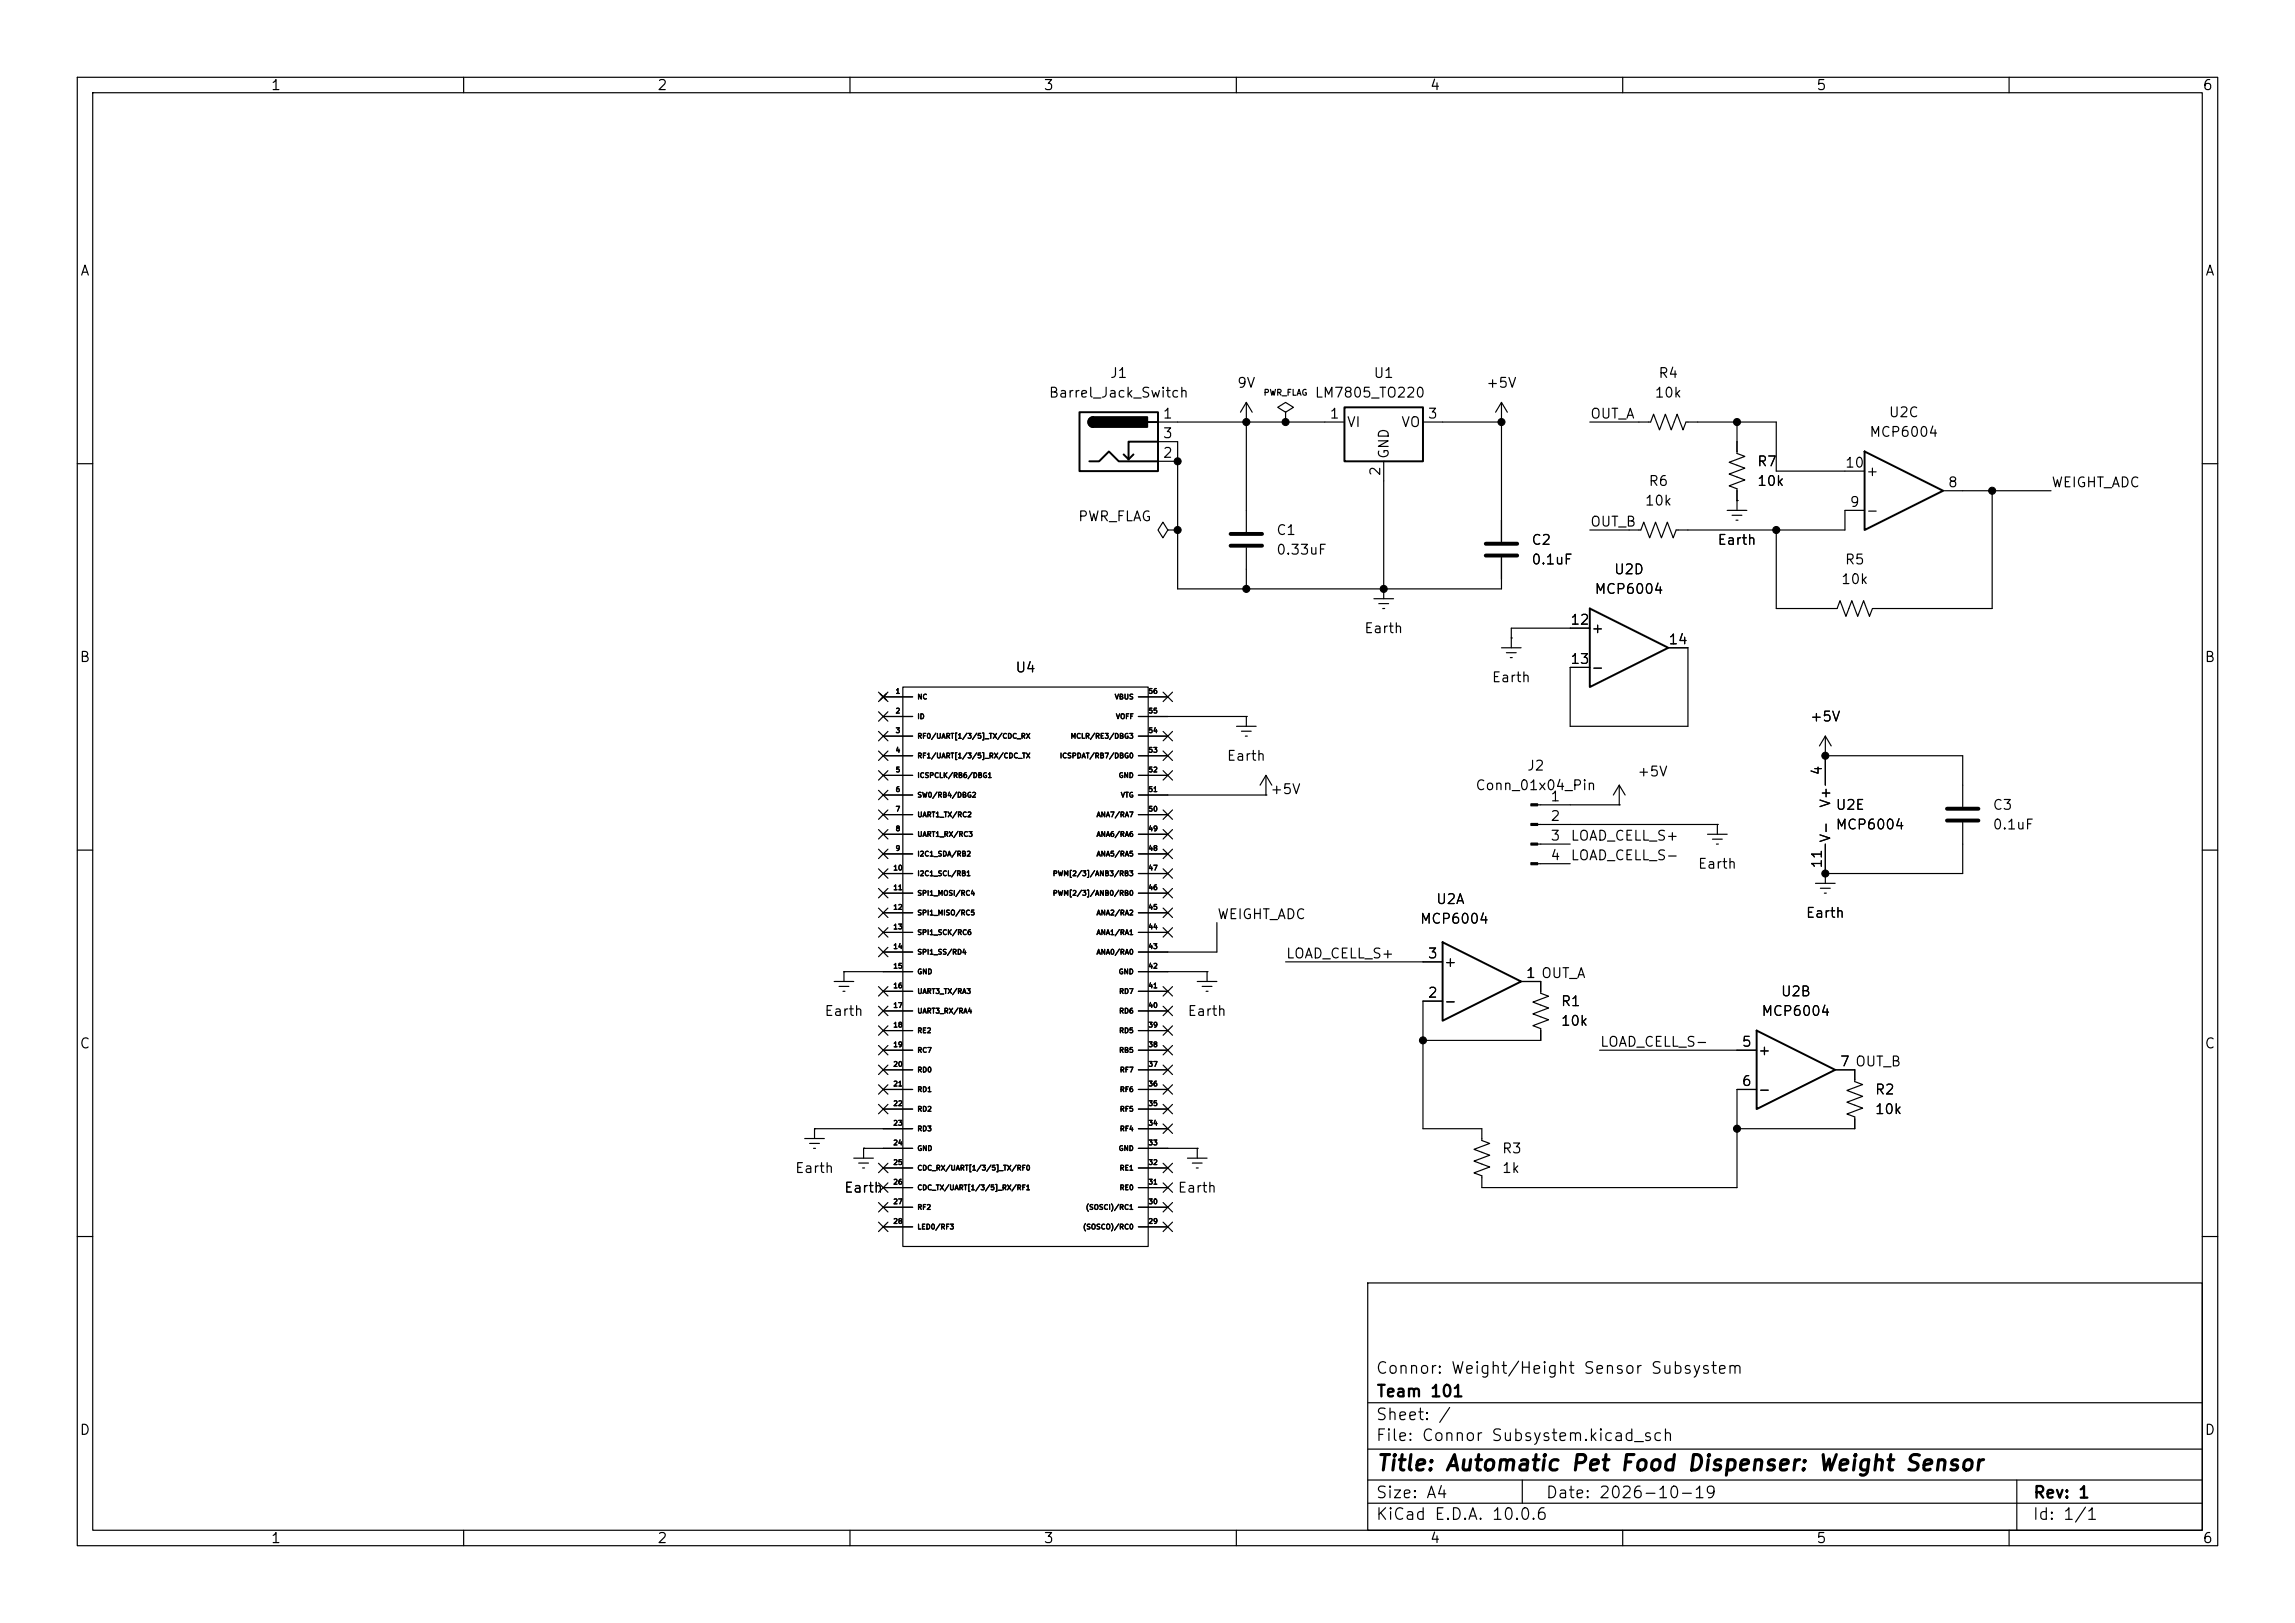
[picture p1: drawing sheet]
<svg xmlns="http://www.w3.org/2000/svg" width="297mm" height="210mm" viewBox="0 0 297 210" stroke-linecap="round" stroke-linejoin="round" font-family="sans-serif">
<defs><g id="words">
<text font-size="2" x="178" y="190.8">Title: Automatic Pet Food Dispenser: Weight Sensor</text>
<g font-size="1.5">
<text x="178" y="178.1">Connor: Weight/Height Sensor Subsystem</text>
<text x="178" y="184.1">Sheet: /</text>
<text x="178" y="181.1">Team 101</text>
<text x="178" y="186.8">File: Connor Subsystem.kicad_sch</text>
<text x="178" y="197">KiCad E.D.A. 10.0.6</text>
<text x="178" y="194.2">Size: A4</text>
<text x="200" y="194.2">Date: 2026-10-19</text>
<text x="263" y="197">Id: 1/1</text>
<text x="263" y="194.2">Rev: 1</text>
</g>
<g font-size="1.3">
<text x="35" y="12">1</text>
<text x="85" y="12">2</text>
<text x="135" y="12">3</text>
<text x="185" y="12">4</text>
<text x="235" y="12">5</text>
<text x="285" y="12">6</text>
<text x="10.3" y="36">A</text>
<text x="285.3" y="36">A</text>
<text x="135.6" y="51.8">Barrel_Jack_Switch</text>
<text x="143.6" y="49.2">J1</text>
<text x="160" y="50.5">9V</text>
<text x="170.1" y="51.8">LM7805_TO220</text>
<text x="177.7" y="49.2">U1</text>
<text x="192.2" y="50.5">+5V</text>
<text x="214" y="51.8">10k</text>
<text x="214.5" y="49.2">R4</text>
<text x="150.4" y="54.5">1</text>
<text x="150.4" y="59.6">2</text>
<text x="150.4" y="57">3</text>
<text x="172" y="54.5">1</text>
<text x="174.2" y="55.6">VI</text>
<text x="180" y="59.5" transform="rotate(-90 180 59.5)">GND</text>
<text x="181.2" y="55.6">VO</text>
<text x="184.7" y="54.5">3</text>
<text x="205.7" y="54.5">OUT_A</text>
<text x="241.8" y="56.8">MCP6004</text>
<text x="244.3" y="54.3">U2C</text>
<text x="178.9" y="61.7" transform="rotate(-90 178.9 61.7)">2</text>
<text x="212.8" y="65.7">10k</text>
<text x="213.3" y="63.2">R6</text>
<text x="227.3" y="60.7">R7</text>
<text x="227.3" y="63.2">10k</text>
<text x="238.7" y="60.8">10</text>
<text x="239.3" y="65.9">9</text>
<text x="241.4" y="61.9">+</text>
<text x="252" y="63.4">8</text>
<text x="265.4" y="63.4">WEIGHT_ADC</text>
<text x="139.4" y="67.8">PWR_FLAG</text>
<text x="165.1" y="69.5">C1</text>
<text x="198.1" y="70.8">C2</text>
<text x="205.7" y="68.5">OUT_B</text>
<text x="222.2" y="70.8">Earth</text>
<text x="241.4" y="67">-</text>
<text x="165.1" y="72.1">0.33uF</text>
<text x="198.1" y="73.4">0.1uF</text>
<text x="206.3" y="77.2">MCP6004</text>
<text x="208.8" y="74.6">U2D</text>
<text x="238.2" y="75.9">10k</text>
<text x="238.7" y="73.4">R5</text>
<text x="176.5" y="82.2">Earth</text>
<text x="203.1" y="81.1">12</text>
<text x="205.8" y="82.2">+</text>
<text x="215.8" y="83.7">14</text>
<text x="10.2" y="86">B</text>
<text x="131.3" y="87.3">U4</text>
<text x="193" y="88.6">Earth</text>
<text x="203.1" y="86.2">13</text>
<text x="205.8" y="87.3">-</text>
<text x="285.2" y="86">B</text>
<text x="234.2" y="93.7">+5V</text>
<text x="158.7" y="98.8">Earth</text>
<text x="197.5" y="100">J2</text>
<text x="211.8" y="100.8">+5V</text>
<text x="236.1" y="100.4" transform="rotate(-90 236.1 100.4)">4</text>
<text x="164.3" y="103.1">+5V</text>
<text x="190.9" y="102.6">Conn_01x04_Pin</text>
<text x="200.6" y="104">1</text>
<text x="200.6" y="106.5">2</text>
<text x="237.2" y="104.6" transform="rotate(-90 237.2 104.6)">V+</text>
<text x="237.5" y="105.1">U2E</text>
<text x="237.5" y="107.6">MCP6004</text>
<text x="257.8" y="105.1">C3</text>
<text x="257.8" y="107.6">0.1uF</text>
<text x="200.6" y="109.1">3</text>
<text x="200.6" y="111.6">4</text>
<text x="203.2" y="109.1">LOAD_CELL_S+</text>
<text x="203.2" y="111.6">LOAD_CELL_S-</text>
<text x="219.6" y="112.7">Earth</text>
<text x="236.1" y="112.5" transform="rotate(-90 236.1 112.5)">11</text>
<text x="237.2" y="109.1" transform="rotate(-90 237.2 109.1)">V-</text>
<text x="157.5" y="119.3">WEIGHT_ADC</text>
<text x="183.7" y="119.8">MCP6004</text>
<text x="185.8" y="117.3">U2A</text>
<text x="233.6" y="119.1">Earth</text>
<text x="166.3" y="124.3">LOAD_CELL_S+</text>
<text x="184.7" y="124.3">3</text>
<text x="186.8" y="125.4">+</text>
<text x="106.6" y="131.8">Earth</text>
<text x="153.6" y="131.8">Earth</text>
<text x="184.7" y="129.4">2</text>
<text x="186.8" y="130.5">-</text>
<text x="197.4" y="126.9">1 OUT_A</text>
<text x="197.4" y="126.9">1</text>
<text x="201.9" y="130.5">R1</text>
<text x="227.9" y="131.8">MCP6004</text>
<text x="230.4" y="129.2">U2B</text>
<text x="10.2" y="136">C</text>
<text x="201.9" y="133">10k</text>
<text x="207" y="135.8">LOAD_CELL_S-</text>
<text x="225.3" y="135.8">5</text>
<text x="227.4" y="136.9">+</text>
<text x="285.2" y="136">C</text>
<text x="225.3" y="140.8">6</text>
<text x="227.4" y="141.9">-</text>
<text x="238" y="138.3">7 OUT_B</text>
<text x="238" y="138.3">7</text>
<text x="242.6" y="141.9">R2</text>
<text x="194.3" y="149.6">R3</text>
<text x="242.6" y="144.5">10k</text>
<text x="102.8" y="152.1">Earth</text>
<text x="109.2" y="154.6">Earth</text>
<text x="152.3" y="154.6">Earth</text>
<text x="194.3" y="152.1">1k</text>
<text x="10.2" y="186">D</text>
<text x="285.2" y="186">D</text>
<text x="35" y="200">1</text>
<text x="85" y="200">2</text>
<text x="135" y="200">3</text>
<text x="185" y="200">4</text>
<text x="235" y="200">5</text>
<text x="285" y="200">6</text>
</g>
<text font-size=".8" x="163.5" y="51.4">PWR_FLAG</text>
<g font-size=".6">
<text x="115.8" y="89.9">1</text>
<text x="148.6" y="89.9">56</text>
<text x="115.8" y="92.5">2</text>
<text x="115.8" y="95">3</text>
<text x="118.7" y="90.6">NC</text>
<text x="118.7" y="93.2">ID</text>
<text x="118.7" y="95.7">RF0/UART[1/3/5]_TX/CDC_RX</text>
<text x="138.5" y="95.7">MCLR/RE3/DBG3</text>
<text x="144.2" y="90.6">VBUS</text>
<text x="144.4" y="93.2">VOFF</text>
<text x="148.6" y="95">54</text>
<text x="148.6" y="92.5">55</text>
<text x="115.8" y="97.5">4</text>
<text x="115.8" y="100.1">5</text>
<text x="118.7" y="98.3">RF1/UART[1/3/5]_RX/CDC_TX</text>
<text x="118.7" y="100.8">ICSPCLK/RB6/DBG1</text>
<text x="137.1" y="98.3">ICSPDAT/RB7/DBG0</text>
<text x="144.7" y="100.8">GND</text>
<text x="148.6" y="100.1">52</text>
<text x="148.6" y="97.5">53</text>
<text x="115.8" y="102.6">6</text>
<text x="115.8" y="105.2">7</text>
<text x="115.8" y="107.7">8</text>
<text x="118.7" y="103.3">SW0/RB4/DBG2</text>
<text x="118.7" y="105.9">UART1_TX/RC2</text>
<text x="141.8" y="105.9">ANA7/RA7</text>
<text x="145" y="103.3">VTG</text>
<text x="148.6" y="107.7">49</text>
<text x="148.6" y="105.2">50</text>
<text x="148.6" y="102.6">51</text>
<text x="115.5" y="112.8">10</text>
<text x="115.8" y="110.2">9</text>
<text x="118.7" y="108.4">UART1_RX/RC3</text>
<text x="118.7" y="111">I2C1_SDA/RB2</text>
<text x="118.7" y="113.5">I2C1_SCL/RB1</text>
<text x="136.2" y="113.5">PWM[2/3]/ANB3/RB3</text>
<text x="141.8" y="111">ANA5/RA5</text>
<text x="141.8" y="108.4">ANA6/RA6</text>
<text x="148.6" y="112.8">47</text>
<text x="148.6" y="110.2">48</text>
<text x="115.5" y="115.3">11</text>
<text x="115.5" y="117.9">12</text>
<text x="118.7" y="116">SPI1_MOSI/RC4</text>
<text x="118.7" y="118.6">SPI1_MISO/RC5</text>
<text x="136.2" y="116">PWM[2/3]/ANB0/RB0</text>
<text x="141.8" y="118.6">ANA2/RA2</text>
<text x="148.6" y="117.9">45</text>
<text x="148.6" y="115.3">46</text>
<text x="115.5" y="120.4">13</text>
<text x="115.5" y="122.9">14</text>
<text x="115.5" y="125.5">15</text>
<text x="118.7" y="121.1">SPI1_SCK/RC6</text>
<text x="118.7" y="123.7">SPI1_SS/RD4</text>
<text x="141.8" y="123.7">ANA0/RA0</text>
<text x="141.8" y="121.1">ANA1/RA1</text>
<text x="148.6" y="125.5">42</text>
<text x="148.6" y="122.9">43</text>
<text x="148.6" y="120.4">44</text>
<text x="115.5" y="128">16</text>
<text x="115.5" y="130.6">17</text>
<text x="118.7" y="126.2">GND</text>
<text x="118.7" y="128.7">UART3_TX/RA3</text>
<text x="118.7" y="131.3">UART3_RX/RA4</text>
<text x="144.7" y="126.2">GND</text>
<text x="144.8" y="131.3">RD6</text>
<text x="144.8" y="128.7">RD7</text>
<text x="148.6" y="130.6">40</text>
<text x="148.6" y="128">41</text>
<text x="115.5" y="133.1">18</text>
<text x="115.5" y="135.6">19</text>
<text x="118.7" y="133.8">RE2</text>
<text x="118.7" y="136.4">RC7</text>
<text x="144.8" y="136.4">RB5</text>
<text x="144.8" y="133.8">RD5</text>
<text x="148.6" y="135.6">38</text>
<text x="148.6" y="133.1">39</text>
<text x="115.5" y="138.2">20</text>
<text x="115.5" y="140.7">21</text>
<text x="115.5" y="143.3">22</text>
<text x="118.7" y="138.9">RD0</text>
<text x="118.7" y="141.4">RD1</text>
<text x="118.7" y="144">RD2</text>
<text x="144.9" y="144">RF5</text>
<text x="144.9" y="141.4">RF6</text>
<text x="144.9" y="138.9">RF7</text>
<text x="148.6" y="143.3">35</text>
<text x="148.6" y="140.7">36</text>
<text x="148.6" y="138.2">37</text>
<text x="115.5" y="145.8">23</text>
<text x="115.5" y="148.3">24</text>
<text x="118.7" y="146.5">RD3</text>
<text x="118.7" y="149.1">GND</text>
<text x="144.7" y="149.1">GND</text>
<text x="144.9" y="146.5">RF4</text>
<text x="148.6" y="148.3">33</text>
<text x="148.6" y="145.8">34</text>
<text x="115.5" y="150.9">25</text>
<text x="115.5" y="153.4">26</text>
<text x="115.5" y="156">27</text>
<text x="118.7" y="151.6">CDC_RX/UART[1/3/5]_TX/RF0</text>
<text x="118.7" y="154.1">CDC_TX/UART[1/3/5]_RX/RF1</text>
<text x="144.8" y="154.1">RE0</text>
<text x="144.8" y="151.6">RE1</text>
<text x="148.6" y="156">30</text>
<text x="148.6" y="153.4">31</text>
<text x="148.6" y="150.9">32</text>
<text x="115.5" y="158.5">28</text>
<text x="118.7" y="156.7">RF2</text>
<text x="118.7" y="159.2">LED0/RF3</text>
<text x="140.1" y="159.2">(SOSCO)/RC0</text>
<text x="140.4" y="156.7">(SOSCI)/RC1</text>
<text x="148.6" y="158.5">29</text>
</g>
</g></defs>
<g fill="none" stroke="#000" stroke-width=".15">
<path d="M10 10h277v190h-277zM12 12h273v186h-273zM60 10v2M110 10v2M160 10v2M210 10v2M260 10v2M149.9 54.6h24.1M149.9 59.7h2.5M149.9 57.2h2.5v19h41.9v-4.1M161.3 54.6h.1M161.3 52.1l-.8 1.2"/>
<path d="M161.3 52.1l.8 1.2M161.3 52.1v16.7M166.4 53.3l1-.6-1-.6-1 .6 1 .6v1.3M166.4 54.6h.1M179.1 59.7v17.8M184.1 54.6h10.2M194.3 54.6h.1M194.3 52.1v18M194.3 52.1l-.8 1.2M194.3 52.1l.8 1.2M205.7 54.6h7.9l.4-1 .8 2 .7-2 .8 2 .7-2 .8 2 .4-1h11.7v6.4h11.4M224.8 54.6v4.1l1 .4-2 .7 2 .8-2 .7 2 .8-2 .8 1 .3v2.8"/>
<path d="M10 60h2M151.1 68.6l-.6-1-.6 1 .6 1 .6-1h1.3M152.4 68.6h.1M161.3 70.9v5.3M177.8 77.5h2.5M178.4 78.1h1.3M178.9 78.7h.3M179.1 76.2h.1M223.5 66h2.6M224.2 66.7h1.2M224.7 67.3h.2M224.8 64.8h.1"/>
<path d="M241.3 66h-2.5v2.6h-21.9l-.4 1-.7-2-.8 2-.8-2-.7 2-.8-2-.4 1h-6.6M251.5 63.5h13.9M257.8 63.5v15.2h-15.5l-.4 1.1-.7-2.1-.8 2.1-.8-2.1-.7 2.1-.8-2.1-.4 1h-7.8v-10.1M285 60h2M113.7 89.6l1.2 1.2M113.7 99.7l1.2 1.2M113.7 92.1l1.2 1.2M113.7 97.2l1.2 1.2M113.7 94.6l1.2 1.3M114.3 95.3h3.8M114.3 90.2h3.8M114.3 92.7h3.8"/>
<path d="M114.3 97.8h3.8M114.9 89.6l-1.2 1.2M114.9 99.7l-1.2 1.2M114.9 92.1l-1.2 1.2M114.9 97.2l-1.2 1.2M114.9 94.6l-1.2 1.3M116.8 88.9h31.8v72.4h-31.8zM147.3 95.3h3.8M147.3 90.2h3.8M147.3 92.7h14M147.3 97.8h3.8M150.5 94.6l1.2 1.3"/>
<path d="M150.5 99.7l1.2 1.2M150.5 89.6l1.2 1.2M150.5 97.2l1.2 1.2M151.7 94.6l-1.2 1.3M151.7 99.7l-1.2 1.2M151.7 89.6l-1.2 1.2M151.7 97.2l-1.2 1.2M160 94h2.6M160.7 94.6h1.2M161.2 95.3h.2M161.3 92.7h.1M161.3 92.7v1.3"/>
<path d="M194.3 83.8h2.5M194.9 84.5h1.3M195.5 85.1h.2M195.6 82.6h.1M205.7 81.3h-10.1v2.5M215.9 83.8h2.5v10.2h-15.2v-7.6h2.5M236.2 97.8h.1M236.2 95.3v6.3M236.2 97.8h17.8v6.6M236.2 95.3l-.7 1.2M236.2 95.3l.8 1.2M10 110h2"/>
<path d="M113.7 104.8l1.2 1.2M113.7 112.4l1.2 1.2M113.7 117.5l1.2 1.2M113.7 109.9l1.2 1.2M113.7 115l1.2 1.2M113.7 107.3l1.2 1.3M113.7 102.3l1.2 1.2M114.3 115.6h3.8M114.3 108h3.8M114.3 100.3h3.8M114.3 102.9h3.8M114.3 105.4h3.8"/>
<path d="M114.3 110.5h3.8M114.3 113h3.8M114.3 118.1h3.8M114.9 104.8l-1.2 1.2M114.9 112.4l-1.2 1.2M114.9 117.5l-1.2 1.2M114.9 109.9l-1.2 1.2M114.9 115l-1.2 1.2M114.9 107.3l-1.2 1.3M114.9 102.3l-1.2 1.2M147.3 115.6h3.8M147.3 108h3.8"/>
<path d="M147.3 100.3h3.8M147.3 102.9h16.5M147.3 105.4h3.8M147.3 110.5h3.8M147.3 113h3.8M147.3 118.1h3.8M150.5 112.4l1.2 1.2M150.5 104.8l1.2 1.2M150.5 107.3l1.2 1.3M150.5 109.9l1.2 1.2M150.5 115l1.2 1.2M150.5 117.5l1.2 1.2"/>
<path d="M151.7 112.4l-1.2 1.2M151.7 104.8l-1.2 1.2M151.7 107.3l-1.2 1.3M151.7 109.9l-1.2 1.2M151.7 115l-1.2 1.2M151.7 117.5l-1.2 1.2M157.5 119.4v3.8h-10.2M163.8 102.9h.1M163.8 100.3l-.7 1.3M163.8 100.3l.8 1.3M163.8 100.3v2.6M199 104.1h10.5"/>
<path d="M199 106.7h23.2M199 109.2h4.2M199 111.8h4.2M209.5 104.1h.1M209.5 101.6l-.7 1.3M209.5 101.6l.8 1.3M209.5 101.6v2.5M221 108h2.5M221.6 108.6h1.3M222.1 109.2h.3M222.2 106.7h.1M222.2 106.7v1.3"/>
<path d="M234.9 114.3h2.6M235.6 114.9h1.3M236.1 115.6h.2M236.2 113h.1M236.2 109.2v5.1M254 106.4v6.6h-17.8M285 110h2M107.9 127h2.6M108.6 127.6h1.3M109.1 128.3h.2M109.2 125.7h.1M109.2 125.7v1.3"/>
<path d="M109.2 125.7h8.9M113.7 137.8l1.2 1.2M113.7 135.3l1.2 1.2M113.7 132.7l1.2 1.3M113.7 130.2l1.2 1.2M113.7 120l1.2 1.3M113.7 122.6l1.2 1.2M113.7 127.7l1.2 1.2M114.3 135.9h3.8M114.3 138.4h3.8M114.3 128.3h3.8M114.3 120.7h3.8"/>
<path d="M114.3 123.2h3.8M114.3 130.8h3.8M114.3 133.4h3.8M114.9 137.8l-1.2 1.2M114.9 135.3l-1.2 1.2M114.9 132.7l-1.2 1.3M114.9 130.2l-1.2 1.2M114.9 120l-1.2 1.3M114.9 122.6l-1.2 1.2M114.9 127.7l-1.2 1.2M147.3 135.9h3.8M147.3 138.4h3.8"/>
<path d="M147.3 128.3h3.8M147.3 120.7h3.8M147.3 125.7h8.9M147.3 130.8h3.8M147.3 133.4h3.8M150.5 137.8l1.2 1.2M150.5 132.7l1.2 1.3M150.5 135.3l1.2 1.2M150.5 130.2l1.2 1.2M150.5 120l1.2 1.3M150.5 127.7l1.2 1.2M151.7 137.8l-1.2 1.2"/>
<path d="M151.7 132.7l-1.2 1.3M151.7 135.3l-1.2 1.2M151.7 130.2l-1.2 1.2M151.7 120l-1.2 1.3M151.7 127.7l-1.2 1.2M154.9 127h2.6M155.6 127.6h1.2M156.1 128.3h.2M156.2 125.7h.1M156.2 125.7v1.3M166.4 124.5h20.3M186.7 129.5h-2.6v16.6h7.7v1.5l1 .4-2 .7 2 .8-2 .7 2 .8-2 .8 1 .3v1.6h33v-12.7h2.5"/>
<path d="M196.8 127h2.6v1.5l1 .4-2 .8 2 .7-2 .8 2 .8-2 .7 1 .4v1.5h-15.3M207 135.9h20.3M237.5 138.4h2.5v1.6l1 .3-2 .8 2 .8-2 .7 2 .8-2 .7 1 .4v1.6h-15.2M104.1 147.3h2.6M104.8 148h1.2M105.3 148.6h.2M105.4 146.1h.1M105.4 146.1v1.2M105.4 146.1h12.7M110.5 149.9h2.5M111.1 150.5h1.3M111.6 151.1h.3"/>
<path d="M111.8 148.6h.1M111.8 148.6v1.3M111.8 148.6h6.3M113.7 158.1l1.2 1.3M113.7 140.4l1.2 1.2M113.7 142.9l1.2 1.2M113.7 153.1l1.2 1.2M113.7 155.6l1.2 1.2M113.7 150.5l1.2 1.2M114.3 141h3.8M114.3 151.1h3.8M114.3 143.5h3.8"/>
<path d="M114.3 153.7h3.8M114.3 156.2h3.8M114.3 158.8h3.8M114.9 158.1l-1.2 1.3M114.9 140.4l-1.2 1.2M114.9 142.9l-1.2 1.2M114.9 153.1l-1.2 1.2M114.9 155.6l-1.2 1.2M114.9 150.5l-1.2 1.2M147.3 141h3.8M147.3 151.1h3.8M147.3 148.6h7.6"/>
<path d="M147.3 143.5h3.8M147.3 146.1h3.8M147.3 153.7h3.8M147.3 156.2h3.8M147.3 158.8h3.8M150.5 145.4l1.2 1.3M150.5 158.1l1.2 1.3M150.5 140.4l1.2 1.2M150.5 142.9l1.2 1.2M150.5 150.5l1.2 1.2M150.5 153.1l1.2 1.2M150.5 155.6l1.2 1.2"/>
<path d="M151.7 145.4l-1.2 1.3M151.7 158.1l-1.2 1.3M151.7 140.4l-1.2 1.2M151.7 142.9l-1.2 1.2M151.7 150.5l-1.2 1.2M151.7 153.1l-1.2 1.2M151.7 155.6l-1.2 1.2M153.7 149.9h2.5M154.3 150.5h1.3M154.8 151.1h.3M154.9 148.6h.1M154.9 148.6v1.3"/>
<path d="M10 160h2M177 166h108v32h-108zM285 160h2M60 198v2M110 198v2M160 198v2M177 194.5h108M177 191.5h108M177 187.5h108M177 181.5h108M197 191.5v3M210 198v2"/>
<path d="M260 198v2M261 191.5v6.5"/>
</g>
<path d="M139.7 53.3h10.2v7.7h-10.2zM141 59.7h1.2l1.3-1.3 1.3 1.3h5.1M141.5 54a.64 .64 0 0 0-.7 .6 .64 .64 0 0 0 .7 .6M146.7 58.8l-.7 .6M148.6 54.6h1.3M149.9 57.2h-3.9v2.2l-.6-.6M174 52.7h10.1v7h-10.1zM241.3 58.4l10.2 5.1-10.2 5.1zM205.7 78.7l10.2 5.1-10.2 5.1zM186.7 121.9l10.1 5.1-10.1 5.1zM227.3 133.4l10.2 5-10.2 5.1z" fill="none" stroke="#000" stroke-width=".25"/>
<path d="M141 54.2l.5-.2v1.2a.63 .63 0 0 1-.6-.3 .63 .63 0 0 1 .1-.7zM141.5 54h7v1.2h-7z" fill="#000" stroke="#000" stroke-width=".25"/>
<path d="M159.3 69.1h4M159.3 70.6h4M192.3 70.4h4M192.3 71.9h4M252 104.6h4M252 106.2h4" fill="none" stroke="#000" stroke-width=".51"/>
<path d="M198.1 104h.9v.3h-.9zM198.1 106.6h.9v.2h-.9zM198.1 109.1h.9v.2h-.9zM198.1 111.6h.9v.3h-.9z" fill="#000" stroke="#000" stroke-width=".15"/>
<g fill="#000" stroke="#000" stroke-width=".13">
<circle cx="152.4" cy="59.7" r=".46"/>
<circle cx="161.3" cy="54.6" r=".46"/>
<circle cx="166.4" cy="54.6" r=".46"/>
<circle cx="194.3" cy="54.6" r=".46"/>
<circle cx="224.8" cy="54.6" r=".46"/>
<circle cx="152.4" cy="68.6" r=".46"/>
<circle cx="161.3" cy="76.2" r=".46"/>
<circle cx="179.1" cy="76.2" r=".46"/>
<circle cx="229.9" cy="68.6" r=".46"/>
<circle cx="257.8" cy="63.5" r=".46"/>
<circle cx="236.2" cy="97.8" r=".46"/>
<circle cx="236.2" cy="113" r=".46"/>
<circle cx="184.1" cy="134.6" r=".46"/>
<circle cx="224.8" cy="146.1" r=".46"/>
</g>
<use href="#words"/>
</svg>
